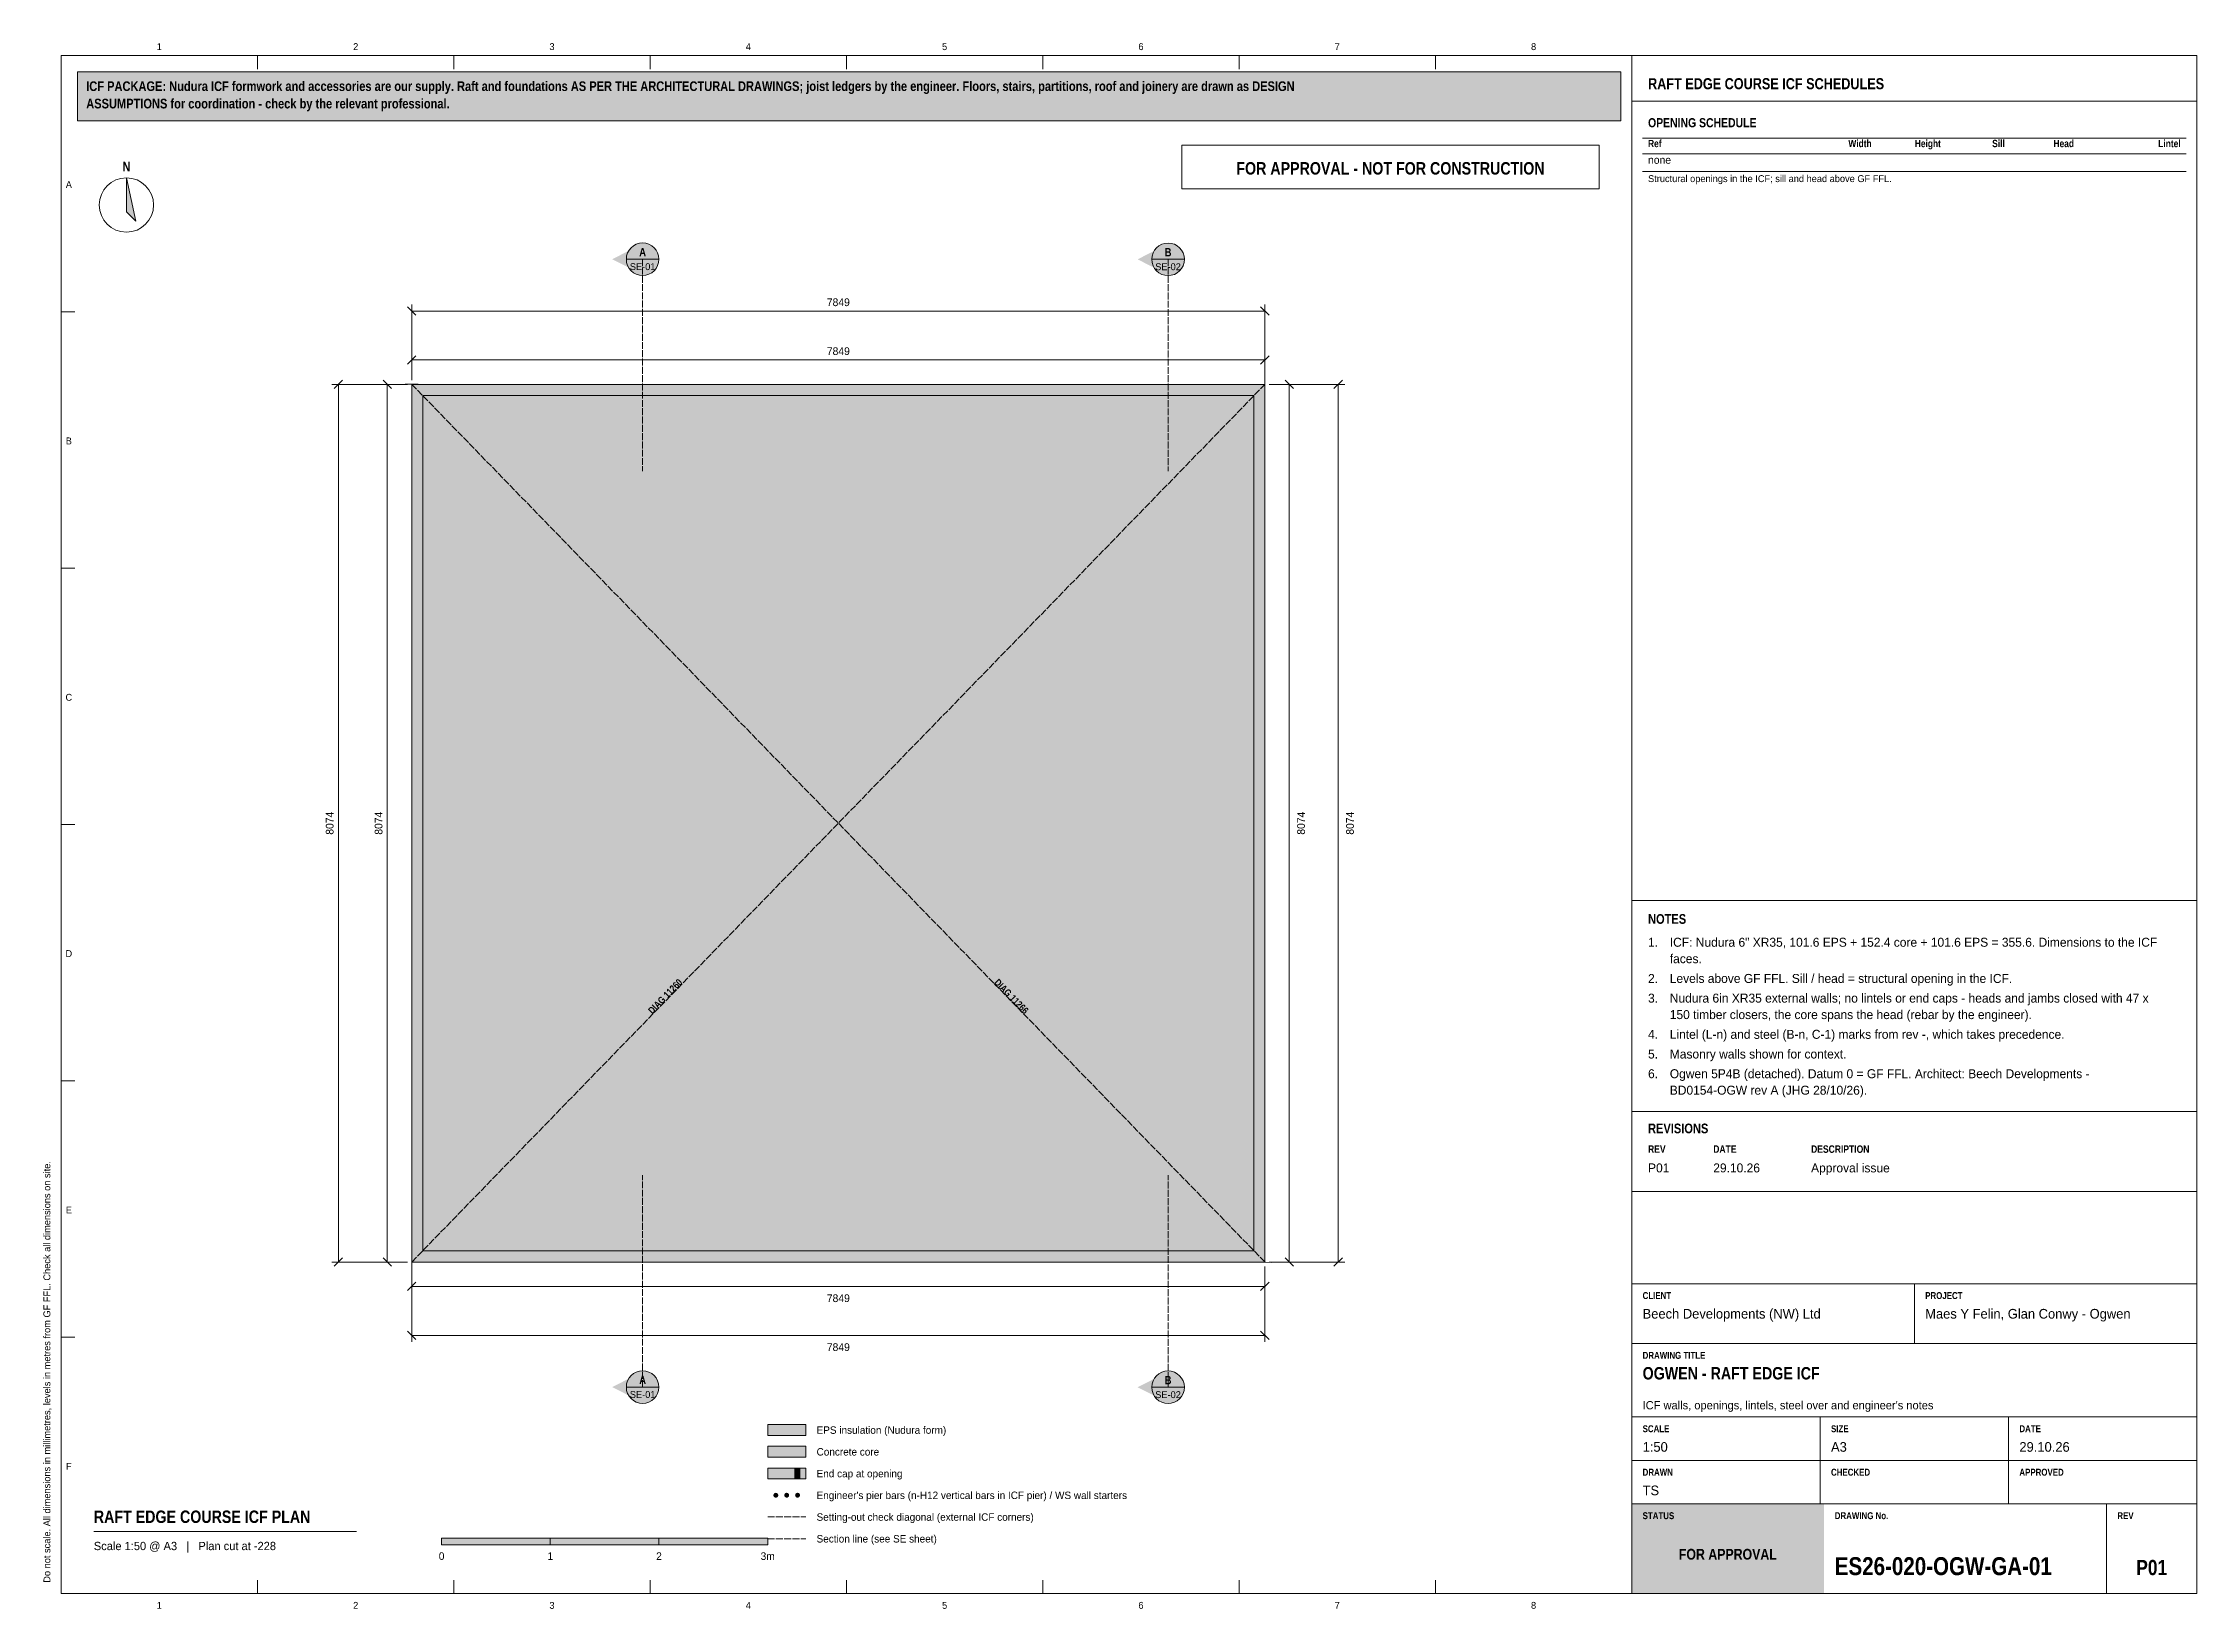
# Model space of a CAD drawing. Header units: millimetres. Extents: x 17 to 413, y 4 to 292.
import ezdxf
from ezdxf.enums import TextEntityAlignment as Align

# ---------------------------------------------------------------- set-up
doc = ezdxf.new("R2010")
doc.units = ezdxf.units.MM
doc.linetypes.add('DASHED', pattern=[1.524, 1.27, -0.254])
for name, color, linetype in [('FILL-C_9E1A1A', 7, 'Continuous'), ('FILL-C_B2B2B5', 7, 'Continuous'), ('FILL-EPS', 7, 'Continuous'), ('FILL-INK', 7, 'Continuous'), ('FILL-RED', 7, 'Continuous'), ('FILL-TEAL', 7, 'Continuous'), ('FILL-TEAL_DK', 7, 'Continuous'), ('FILL-WHITE', 7, 'Continuous'), ('LINE-C_85297A', 7, 'Continuous'), ('LINE-C_85297A-DASH', 7, 'DASHED'), ('LINE-INK', 7, 'Continuous'), ('LINE-RED', 7, 'Continuous'), ('LINE-RED-DASH', 7, 'DASHED'), ('LINE-STEEL_GREY', 7, 'Continuous'), ('LINE-TEAL', 7, 'Continuous'), ('LINE-TEAL_DK', 7, 'Continuous'), ('TEXT-C_85297A', 7, 'Continuous'), ('TEXT-EPS', 7, 'Continuous'), ('TEXT-INK', 7, 'Continuous'), ('TEXT-RED', 7, 'Continuous'), ('TEXT-STEEL_GREY', 7, 'Continuous'), ('TEXT-TEAL', 7, 'Continuous'), ('TEXT-WHITE', 7, 'Continuous')]:
    doc.layers.add(name, color=color, linetype=linetype)
doc.styles.add('OpenSansCondensed-Bold', font='OpenSansCondensed-Bold.ttf')

msp = doc.modelspace()

# ---------------------------------------------------------------- texts
at = {"layer": 'TEXT-C_85297A', "style": 'OpenSansCondensed-Bold'}
for s, rotation, p in [('DIAG 11260', 45.8096, (131.6, 116.46)), ('DIAG 11266', -45.8091, (194.41, 116.44))]:
    msp.add_text(s, height=1.27, rotation=rotation, dxfattribs=at).set_placement(p, align=Align.CENTER)
at = {"layer": 'TEXT-EPS', "style": 'OpenSansCondensed-Bold'}
msp.add_text('STATUS', height=1.27, dxfattribs=at).set_placement((311, 20.7))
at = {"layer": 'TEXT-INK', "style": 'OpenSansCondensed-Bold'}
for s, height, p in [('ASSUMPTIONS for coordination - check by the relevant professional.', 1.778, (24.6, 280.27)), ('ICF PACKAGE: Nudura ICF formwork and accessories are our supply. Raft and foundations AS PER THE ARCHITECTURAL DRAWINGS; joist ledgers by the engineer. Floors, stairs, partitions, roof and joinery are drawn as DESIGN', 1.778, (24.6, 283.47)), ('OPENING SCHEDULE', 1.6764, (312, 276.8)), ('NOTES', 1.778, (312, 130.24)), ('REVISIONS', 1.778, (312, 91.7)), ('OGWEN - RAFT EDGE ICF', 2.286, (311, 46.4)), ('RAFT EDGE COURSE ICF PLAN', 2.286, (26, 20)), ('ES26-020-OGW-GA-01', 3.302, (346.36, 10.4))]:
    msp.add_text(s, height=height, dxfattribs=at).set_placement(p)
for s, height, p in [('N', 1.78, (32, 268.7)), ('P01', 2.794, (404.68, 10.4))]:
    msp.add_text(s, height=height, dxfattribs=at).set_placement(p, align=Align.CENTER)
at = {"layer": 'TEXT-INK'}
for s, height, p in [('none', 1.422, (312, 270.08)), ('1.', 1.651, (312, 126.02)), ('ICF: Nudura 6" XR35, 101.6 EPS + 152.4 core + 101.6 EPS = 355.6. Dimensions to the ICF', 1.651, (316, 126.02)), ('faces.', 1.651, (316, 122.99)), ('2.', 1.651, (312, 119.36)), ('Levels above GF FFL. Sill / head = structural opening in the ICF.', 1.651, (316, 119.36)), ('3.', 1.651, (312, 115.74)), ('Nudura 6in XR35 external walls; no lintels or end caps - heads and jambs closed with 47 x', 1.651, (316, 115.74)), ('150 timber closers, the core spans the head (rebar by the engineer).', 1.651, (316, 112.71)), ('4.', 1.651, (312, 109.08)), ('5.', 1.651, (312, 105.45)), ('Lintel (L-n) and steel (B-n, C-1) marks from rev -, which takes precedence.', 1.651, (316, 109.08)), ('Masonry walls shown for context.', 1.651, (316, 105.45)), ('6.', 1.651, (312, 101.83)), ('Ogwen 5P4B (detached). Datum 0 = GF FFL. Architect: Beech Developments -', 1.651, (316, 101.83)), ('BD0154-OGW rev A (JHG 28/10/26).', 1.651, (316, 98.8)), ('P01', 1.651, (312, 84.5)), ('29.10.26', 1.651, (324, 84.5)), ('Approval issue', 1.651, (342, 84.5)), ('Beech Developments (NW) Ltd', 1.778, (311, 57.6)), ('Maes Y Felin, Glan Conwy - Ogwen', 1.778, (363, 57.6)), ('EPS insulation (Nudura form)', 1.3716, (159, 36.4)), ('Concrete core', 1.3716, (159, 32.4)), ('1:50', 1.778, (311, 33.1)), ('A3', 1.778, (345.67, 33.1)), ('29.10.26', 1.778, (380.33, 33.1)), ('End cap at opening', 1.3716, (159, 28.4)), ("Engineer's pier bars (n-H12 vertical bars in ICF pier) / WS wall starters", 1.3716, (159, 24.4)), ('TS', 1.778, (311, 25.1)), ('Setting-out check diagonal (external ICF corners)', 1.3716, (159, 20.4)), ('Section line (see SE sheet)', 1.3716, (159, 16.4))]:
    msp.add_text(s, height=height, dxfattribs=at).set_placement(p)
for s, height, p in [('7849', 1.422, (163, 243.89)), ('7849', 1.422, (163, 234.89)), ('7849', 1.422, (163, 60.64)), ('7849', 1.422, (163, 51.64)), ('0', 1.4, (90, 13.2)), ('1', 1.4, (110, 13.2)), ('2', 1.4, (130, 13.2)), ('3m', 1.397, (150, 13.2))]:
    msp.add_text(s, height=height, dxfattribs=at).set_placement(p, align=Align.CENTER)
for p in [(70.11, 148.75), (79.11, 148.75), (248.86, 148.75), (257.86, 148.75)]:
    msp.add_text('8074', height=1.422, rotation=90, dxfattribs=at).set_placement(p, align=Align.CENTER)
at = {"layer": 'TEXT-RED', "style": 'OpenSansCondensed-Bold'}
for s, height, p in [('FOR APPROVAL - NOT FOR CONSTRUCTION', 2.286, (264.6, 268.1)), ('A', 1.52, (126.99, 253.07)), ('B', 1.52, (223.67, 253.05)), ('A', 1.52, (126.99, 45.55)), ('B', 1.52, (223.67, 45.52))]:
    msp.add_text(s, height=height, dxfattribs=at).set_placement(p, align=Align.CENTER)
at = {"layer": 'TEXT-RED'}
for s, p in [('SE-01', (126.99, 250.52)), ('SE-02', (223.67, 250.5)), ('SE-01', (126.99, 43)), ('SE-02', (223.67, 42.97))]:
    msp.add_text(s, height=1.27, dxfattribs=at).set_placement(p, align=Align.CENTER)
at = {"layer": 'TEXT-STEEL_GREY'}
for s, p in [('1', (38.06, 291)), ('2', (74.19, 291)), ('3', (110.31, 291)), ('4', (146.44, 291)), ('5', (182.56, 291)), ('6', (218.69, 291)), ('7', (254.81, 291)), ('8', (290.94, 291)), ('A', (21.4, 265.62)), ('B', (21.4, 218.45)), ('C', (21.4, 171.28)), ('D', (21.4, 124.12)), ('E', (21.4, 76.95)), ('F', (21.4, 29.78)), ('1', (38.06, 4.2)), ('2', (74.19, 4.2)), ('3', (110.31, 4.2)), ('4', (146.44, 4.2)), ('5', (182.56, 4.2)), ('6', (218.69, 4.2)), ('7', (254.81, 4.2)), ('8', (290.94, 4.2))]:
    msp.add_text(s, height=1.27, dxfattribs=at).set_placement(p, align=Align.CENTER)
at = {"layer": 'TEXT-STEEL_GREY', "style": 'OpenSansCondensed-Bold'}
for s, height, p in [('Ref', 1.346, (312, 273.14)), ('REV', 1.372, (312, 88.1)), ('DATE', 1.372, (324, 88.1)), ('DESCRIPTION', 1.3716, (342, 88.1)), ('CLIENT', 1.27, (311, 61.2)), ('PROJECT', 1.27, (363, 61.2)), ('DRAWING TITLE', 1.27, (311, 50.2)), ('SCALE', 1.27, (311, 36.7)), ('SIZE', 1.27, (345.67, 36.7)), ('DATE', 1.27, (380.33, 36.7)), ('DRAWN', 1.27, (311, 28.7)), ('CHECKED', 1.27, (345.67, 28.7)), ('APPROVED', 1.27, (380.33, 28.7)), ('DRAWING No.', 1.27, (346.36, 20.7)), ('REV', 1.27, (398.36, 20.7))]:
    msp.add_text(s, height=height, dxfattribs=at).set_placement(p)
for s, p in [('Width', (353.14, 273.14)), ('Height', (365.88, 273.14)), ('Sill', (377.64, 273.14)), ('Head', (390.38, 273.14)), ('Lintel', (410, 273.14))]:
    msp.add_text(s, height=1.346, dxfattribs=at).set_placement(p, align=Align.RIGHT)
at = {"layer": 'TEXT-STEEL_GREY'}
for s, height, p in [('Structural openings in the ICF; sill and head above GF FFL.', 1.27, (312, 266.71)), ("ICF walls, openings, lintels, steel over and engineer's notes", 1.524, (311, 40.9)), ('Scale 1:50 @ A3   |   Plan cut at -228', 1.524, (26, 15))]:
    msp.add_text(s, height=height, dxfattribs=at).set_placement(p)
msp.add_text('Do not scale. All dimensions in millimetres, levels in metres from GF FFL. Check all dimensions on site.', height=1.27, rotation=90, dxfattribs=at).set_placement((18, 9))
at = {"layer": 'TEXT-TEAL', "style": 'OpenSansCondensed-Bold'}
msp.add_text('RAFT EDGE COURSE ICF SCHEDULES', height=2.032, dxfattribs=at).set_placement((312, 283.8))
at = {"layer": 'TEXT-WHITE', "style": 'OpenSansCondensed-Bold'}
msp.add_text('FOR APPROVAL', height=1.9812, dxfattribs=at).set_placement((326.68, 13.25), align=Align.CENTER)

# ---------------------------------------------------------------- hatches: boundary and pattern name
at = {"layer": 'FILL-C_9E1A1A', "true_color": 0x9e1a1a}
h = msp.add_hatch(color=24, dxfattribs=at)
h.dxf.hatch_style = 1
h.paths.add_polyline_path([(151.95, 25.1), (151.93, 25.22), (151.89, 25.32), (151.82, 25.42), (151.72, 25.49), (151.62, 25.53), (151.5, 25.55), (151.38, 25.53), (151.28, 25.49), (151.18, 25.42), (151.11, 25.32), (151.07, 25.22), (151.05, 25.1), (151.07, 24.98), (151.11, 24.88), (151.18, 24.78), (151.28, 24.71), (151.38, 24.67), (151.5, 24.65), (151.62, 24.67), (151.72, 24.71), (151.82, 24.78), (151.89, 24.88), (151.93, 24.98)])
h = msp.add_hatch(color=24, dxfattribs=at)
h.dxf.hatch_style = 1
h.paths.add_polyline_path([(153.95, 25.1), (153.93, 25.22), (153.89, 25.32), (153.82, 25.42), (153.72, 25.49), (153.62, 25.53), (153.5, 25.55), (153.38, 25.53), (153.28, 25.49), (153.18, 25.42), (153.11, 25.32), (153.07, 25.22), (153.05, 25.1), (153.07, 24.98), (153.11, 24.88), (153.18, 24.78), (153.28, 24.71), (153.38, 24.67), (153.5, 24.65), (153.62, 24.67), (153.72, 24.71), (153.82, 24.78), (153.89, 24.88), (153.93, 24.98)])
h = msp.add_hatch(color=24, dxfattribs=at)
h.dxf.hatch_style = 1
h.paths.add_polyline_path([(155.95, 25.1), (155.93, 25.22), (155.89, 25.32), (155.82, 25.42), (155.72, 25.49), (155.62, 25.53), (155.5, 25.55), (155.38, 25.53), (155.28, 25.49), (155.18, 25.42), (155.11, 25.32), (155.07, 25.22), (155.05, 25.1), (155.07, 24.98), (155.11, 24.88), (155.18, 24.78), (155.28, 24.71), (155.38, 24.67), (155.5, 24.65), (155.62, 24.67), (155.72, 24.71), (155.82, 24.78), (155.89, 24.88), (155.93, 24.98)])
at = {"layer": 'FILL-C_B2B2B5', "true_color": 0xb2b2b5}
h = msp.add_hatch(color=253, dxfattribs=at)
h.dxf.hatch_style = 1
h.paths.add_polyline_path([(150, 32.1), (157, 32.1), (157, 34.1), (150, 34.1)])
at = {"layer": 'FILL-EPS', "true_color": 0xccffff}
h = msp.add_hatch(color=7, dxfattribs=at)
h.dxf.hatch_style = 1
h.paths.add_polyline_path([(84.51, 229.49), (241.49, 229.49), (241.49, 68.01), (241.49, 68.01), (241.52, 67.98), (241.5, 68), (241.49, 68.01), (241.49, 68.01), (241.49, 68.01), (84.51, 68.01)])
h.paths.add_polyline_path([(239.45, 70.05), (239.45, 227.46), (86.54, 227.46), (86.54, 70.05)], flags=0)
h = msp.add_hatch(color=7, dxfattribs=at)
h.dxf.hatch_style = 1
h.paths.add_polyline_path([(150, 36.1), (157, 36.1), (157, 38.1), (150, 38.1)])
h = msp.add_hatch(color=7, dxfattribs=at)
h.dxf.hatch_style = 1
h.paths.add_polyline_path([(150, 28.1), (157, 28.1), (157, 30.1), (150, 30.1)])
at = {"layer": 'FILL-INK', "true_color": 0x14141a}
h = msp.add_hatch(color=250, dxfattribs=at)
h.dxf.hatch_style = 1
h.paths.add_polyline_path([(32, 267.5), (33.75, 259.5), (32, 261.25)])
h = msp.add_hatch(color=250, dxfattribs=at)
h.dxf.hatch_style = 1
h.paths.add_polyline_path([(90, 16), (110, 16), (110, 17.2), (90, 17.2)])
h = msp.add_hatch(color=250, dxfattribs=at)
h.dxf.hatch_style = 1
h.paths.add_polyline_path([(130, 16), (150, 16), (150, 17.2), (130, 17.2)])
at = {"layer": 'FILL-RED', "true_color": 0xb81a1f}
h = msp.add_hatch(color=242, dxfattribs=at)
h.dxf.hatch_style = 1
h.paths.add_polyline_path([(121.39, 252.52), (126.99, 249.67), (126.99, 255.37)])
h = msp.add_hatch(color=242, dxfattribs=at)
h.dxf.hatch_style = 1
h.paths.add_polyline_path([(218.07, 252.5), (223.67, 249.65), (223.67, 255.35)])
h = msp.add_hatch(color=242, dxfattribs=at)
h.dxf.hatch_style = 1
h.paths.add_polyline_path([(121.39, 45), (126.99, 42.15), (126.99, 47.85)])
h = msp.add_hatch(color=242, dxfattribs=at)
h.dxf.hatch_style = 1
h.paths.add_polyline_path([(218.07, 44.97), (223.67, 42.12), (223.67, 47.82)])
at = {"layer": 'FILL-TEAL', "true_color": 0x009e85}
h = msp.add_hatch(color=124, dxfattribs=at)
h.dxf.hatch_style = 1
h.paths.add_polyline_path([(309.01, 7), (344.37, 7), (344.37, 23.5), (309.01, 23.5)])
at = {"layer": 'FILL-TEAL_DK', "true_color": 0x006b5c}
h = msp.add_hatch(color=126, dxfattribs=at)
h.dxf.hatch_style = 1
h.paths.add_polyline_path([(155, 28.1), (155.9, 28.1), (155.9, 30.1), (155, 30.1)])
at = {"layer": 'FILL-WHITE', "true_color": 0xfff5f0}
h = msp.add_hatch(color=7, dxfattribs=at)
h.dxf.hatch_style = 1
h.paths.add_polyline_path([(23, 278), (307, 278), (307, 287), (23, 287)])
at = {"layer": 'FILL-WHITE', "true_color": 0xffffff}
h = msp.add_hatch(color=7, dxfattribs=at)
h.dxf.hatch_style = 1
h.paths.add_polyline_path([(129.99, 252.52), (129.88, 253.3), (129.58, 254.02), (129.11, 254.64), (128.49, 255.12), (127.76, 255.42), (126.99, 255.52), (126.21, 255.42), (125.49, 255.12), (124.86, 254.64), (124.39, 254.02), (124.09, 253.3), (123.99, 252.52), (124.09, 251.74), (124.39, 251.02), (124.86, 250.4), (125.49, 249.92), (126.21, 249.62), (126.99, 249.52), (127.76, 249.62), (128.49, 249.92), (129.11, 250.4), (129.58, 251.02), (129.88, 251.74)])
h = msp.add_hatch(color=7, dxfattribs=at)
h.dxf.hatch_style = 1
h.paths.add_polyline_path([(226.67, 252.5), (226.56, 253.27), (226.26, 254), (225.79, 254.62), (225.17, 255.1), (224.44, 255.4), (223.67, 255.5), (222.89, 255.4), (222.17, 255.1), (221.54, 254.62), (221.07, 254), (220.77, 253.27), (220.67, 252.5), (220.77, 251.72), (221.07, 251), (221.54, 250.38), (222.17, 249.9), (222.89, 249.6), (223.67, 249.5), (224.44, 249.6), (225.17, 249.9), (225.79, 250.38), (226.26, 251), (226.56, 251.72)])
h = msp.add_hatch(color=7, dxfattribs=at)
h.dxf.hatch_style = 1
h.paths.add_polyline_path([(128.35, 111.39), (136.57, 119.85), (134.02, 122.34), (125.79, 113.87)])
h = msp.add_hatch(color=7, dxfattribs=at)
h.dxf.hatch_style = 1
h.paths.add_polyline_path([(189.44, 119.83), (197.67, 111.37), (200.22, 113.85), (191.99, 122.32)])
h = msp.add_hatch(color=7, dxfattribs=at)
h.dxf.hatch_style = 1
h.paths.add_polyline_path([(129.99, 45), (129.88, 45.78), (129.58, 46.5), (129.11, 47.12), (128.49, 47.6), (127.76, 47.9), (126.99, 48), (126.21, 47.9), (125.49, 47.6), (124.86, 47.12), (124.39, 46.5), (124.09, 45.78), (123.99, 45), (124.09, 44.23), (124.39, 43.5), (124.86, 42.88), (125.49, 42.4), (126.21, 42.1), (126.99, 42), (127.76, 42.1), (128.49, 42.4), (129.11, 42.88), (129.58, 43.5), (129.88, 44.23)])
h = msp.add_hatch(color=7, dxfattribs=at)
h.dxf.hatch_style = 1
h.paths.add_polyline_path([(226.67, 44.97), (226.56, 45.75), (226.26, 46.47), (225.79, 47.1), (225.17, 47.57), (224.44, 47.87), (223.67, 47.97), (222.89, 47.87), (222.17, 47.57), (221.54, 47.1), (221.07, 46.47), (220.77, 45.75), (220.67, 44.97), (220.77, 44.2), (221.07, 43.47), (221.54, 42.85), (222.17, 42.38), (222.89, 42.08), (223.67, 41.97), (224.44, 42.08), (225.17, 42.38), (225.79, 42.85), (226.26, 43.47), (226.56, 44.2)])
h = msp.add_hatch(color=7, dxfattribs=at)
h.dxf.hatch_style = 1
h.paths.add_polyline_path([(110, 16), (130, 16), (130, 17.2), (110, 17.2)])

# ---------------------------------------------------------------- linework, layer by layer
at = {"layer": 'LINE-C_85297A', "lineweight": 5}
for p, q in [((241.5, 228.29), (241.47, 230.69)), ((83.27, 229.55), (85.67, 229.51)), ((84.52, 66.81), (84.49, 69.21)), ((240.33, 67.99), (242.73, 67.95))]:
    msp.add_line(p, q, dxfattribs=at)
at = {"layer": 'LINE-C_85297A-DASH', "lineweight": 5}
for p, q in [((84.47, 229.53), (241.53, 67.97)), ((84.51, 68.01), (241.49, 229.49)), ((150, 21.1), (157, 21.1))]:
    msp.add_line(p, q, dxfattribs=at)
at = {"layer": 'LINE-INK', "lineweight": 5}
for p, q in [((56.12, 290), (56.12, 287.5)), ((92.25, 290), (92.25, 287.5)), ((128.38, 290), (128.38, 287.5)), ((164.5, 290), (164.5, 287.5)), ((200.62, 290), (200.62, 287.5)), ((236.75, 290), (236.75, 287.5)), ((272.88, 290), (272.88, 287.5)), ((309, 7), (309, 290)), ((311, 274.8), (411, 274.8)), ((311, 271.94), (411, 271.94)), ((311, 268.68), (411, 268.68)), ((20, 242.83), (22.5, 242.83)), ((85.28, 242.22), (83.73, 243.77)), ((84.51, 230.29), (84.51, 244.19)), ((241.49, 242.99), (84.51, 242.99)), ((242.26, 242.22), (240.71, 243.77)), ((241.49, 230.29), (241.49, 244.19)), ((83.73, 233.22), (85.28, 234.77)), ((84.51, 230.29), (84.51, 235.19)), ((84.51, 233.99), (241.49, 233.99)), ((240.71, 233.22), (242.26, 234.77)), ((241.49, 230.29), (241.49, 235.19)), ((71.78, 230.27), (70.23, 228.72)), ((80.78, 228.72), (79.23, 230.27)), ((245.21, 230.27), (246.76, 228.72)), ((254.21, 228.72), (255.76, 230.27)), ((83.71, 229.49), (69.81, 229.49)), ((71.01, 229.49), (71.01, 68.01)), ((83.71, 229.49), (78.81, 229.49)), ((80.01, 68.01), (80.01, 229.49)), ((242.29, 229.49), (247.19, 229.49)), ((242.29, 229.49), (256.19, 229.49)), ((245.99, 229.49), (245.99, 68.01)), ((254.99, 68.01), (254.99, 229.49)), ((20, 195.67), (22.5, 195.67)), ((20, 148.5), (22.5, 148.5)), ((309, 134.54), (413, 134.54)), ((20, 101.33), (22.5, 101.33)), ((309, 95.7), (413, 95.7)), ((309, 81), (413, 81)), ((83.71, 68.01), (69.81, 68.01)), ((71.78, 68.79), (70.23, 67.24)), ((83.71, 68.01), (78.81, 68.01)), ((80.78, 67.24), (79.23, 68.79)), ((242.29, 68.01), (247.19, 68.01)), ((242.29, 68.01), (256.19, 68.01)), ((245.21, 68.79), (246.76, 67.24)), ((254.21, 67.24), (255.76, 68.79)), ((85.28, 64.29), (83.73, 62.74)), ((84.51, 67.21), (84.51, 62.31)), ((84.51, 67.21), (84.51, 53.31)), ((241.49, 63.51), (84.51, 63.51)), ((242.26, 64.29), (240.71, 62.74)), ((241.49, 67.21), (241.49, 62.31)), ((241.49, 67.21), (241.49, 53.31)), ((309, 64), (413, 64)), ((361, 53), (361, 64)), ((20, 54.17), (22.5, 54.17)), ((83.73, 55.29), (85.28, 53.74)), ((84.51, 54.51), (241.49, 54.51)), ((240.71, 55.29), (242.26, 53.74)), ((309, 53), (413, 53)), ((309, 39.5), (413, 39.5)), ((343.67, 31.5), (343.67, 39.5)), ((378.33, 31.5), (378.33, 39.5)), ((309, 31.5), (413, 31.5)), ((343.67, 23.5), (343.67, 31.5)), ((378.33, 23.5), (378.33, 31.5)), ((309, 23.5), (413, 23.5)), ((396.36, 7), (396.36, 23.5)), ((26, 18.4), (74.33, 18.4)), ((56.12, 7), (56.12, 9.5)), ((92.25, 7), (92.25, 9.5)), ((128.38, 7), (128.38, 9.5)), ((164.5, 7), (164.5, 9.5)), ((200.62, 7), (200.62, 9.5)), ((236.75, 7), (236.75, 9.5)), ((272.88, 7), (272.88, 9.5))]:
    msp.add_line(p, q, dxfattribs=at)
for points in [[(20, 7), (413, 7), (413, 290), (20, 290)], [(32, 267.5), (33.75, 259.5), (32, 261.25)], [(84.51, 68.01), (84.51, 229.49), (241.49, 229.49), (241.49, 68.01), (241.49, 68.01), (241.52, 67.98), (241.5, 68), (241.49, 68.01), (241.49, 68.01), (241.49, 68.01)], [(86.54, 70.05), (239.45, 70.05), (239.45, 227.46), (86.54, 227.46)], [(150, 36.1), (157, 36.1), (157, 38.1), (150, 38.1)], [(150, 28.1), (157, 28.1), (157, 30.1), (150, 30.1)], [(90, 16), (110, 16), (110, 17.2), (90, 17.2)], [(110, 16), (130, 16), (130, 17.2), (110, 17.2)], [(130, 16), (150, 16), (150, 17.2), (130, 17.2)]]:
    msp.add_lwpolyline(points, close=True, dxfattribs=at)
msp.add_circle((32, 262.5), 5, dxfattribs=at)
at = {"layer": 'LINE-RED', "lineweight": 5}
for p, q in [((123.99, 252.52), (129.99, 252.52)), ((220.67, 252.5), (226.67, 252.5)), ((123.99, 45), (129.99, 45)), ((220.67, 44.97), (226.67, 44.97))]:
    msp.add_line(p, q, dxfattribs=at)
for points in [[(23, 278), (307, 278), (307, 287), (23, 287)], [(226.21, 265.5), (303, 265.5), (303, 273.5), (226.21, 273.5)]]:
    msp.add_lwpolyline(points, close=True, dxfattribs=at)
for centre in [(126.99, 252.52), (223.67, 252.5), (126.99, 45), (223.67, 44.97)]:
    msp.add_circle(centre, 3, dxfattribs=at)
at = {"layer": 'LINE-RED-DASH', "lineweight": 5}
for p, q in [((126.99, 252.52), (126.99, 213.52)), ((223.67, 252.5), (223.67, 213.5)), ((126.99, 45), (126.99, 84)), ((223.67, 44.97), (223.67, 83.97)), ((150, 17.1), (157, 17.1))]:
    msp.add_line(p, q, dxfattribs=at)
at = {"layer": 'LINE-STEEL_GREY', "lineweight": 5}
msp.add_lwpolyline([(150, 32.1), (157, 32.1), (157, 34.1), (150, 34.1)], close=True, dxfattribs=at)
at = {"layer": 'LINE-TEAL', "lineweight": 5}
msp.add_line((309, 281.6), (413, 281.6), dxfattribs=at)
at = {"layer": 'LINE-TEAL_DK', "lineweight": 5}
msp.add_lwpolyline([(155, 28.1), (155.9, 28.1), (155.9, 30.1), (155, 30.1)], close=True, dxfattribs=at)

msp.set_redraw_order([(e.dxf.handle, doc.entitydb.next_handle()) for e in msp.query("TEXT MTEXT ATTDEF DIMENSION ARC_DIMENSION")])  # texts and dimensions are drawn at this point

doc.saveas('drawing.dxf')
